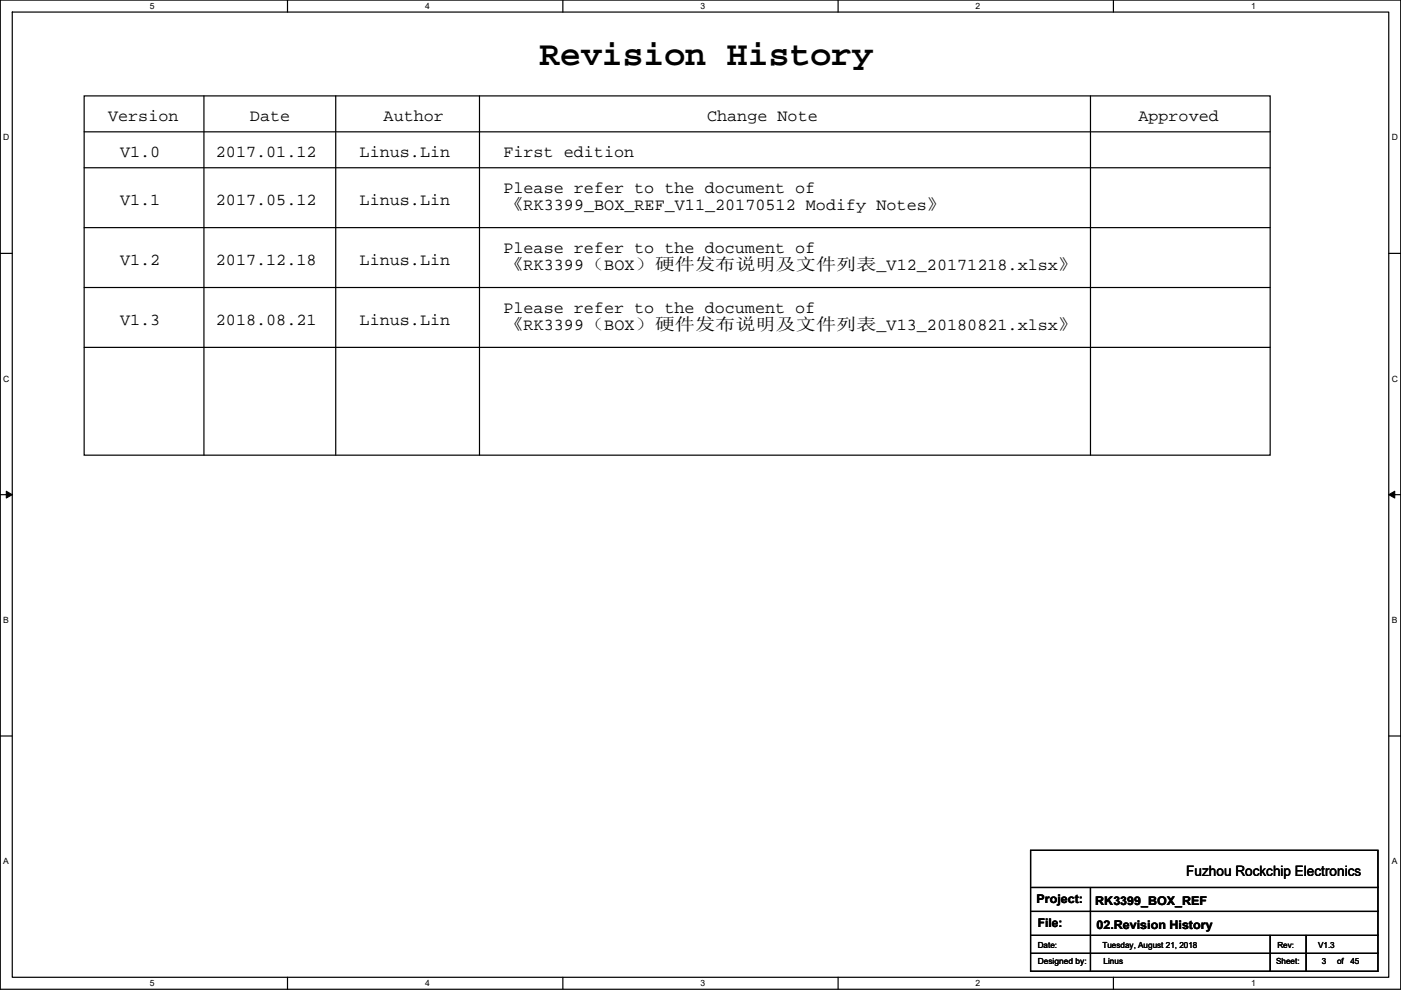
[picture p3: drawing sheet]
<svg xmlns="http://www.w3.org/2000/svg" width="297mm" height="210mm" viewBox="0 0 297 210" stroke-linecap="round" stroke-linejoin="round" font-family="sans-serif">
<defs><g id="words">
<text font-size="7.4" x="114.4" y="13.8">Revision History</text>
<g font-size="3.6">
<text x="22.9" y="25.7">Version</text>
<text x="53" y="25.7">Date</text>
<text x="81.3" y="25.7">Author</text>
<text x="149.9" y="25.7">Change Note</text>
<text x="241.4" y="25.7">Approved</text>
<text x="25.5" y="33.3">V1.0</text>
<text x="45.8" y="33.3">2017.01.12</text>
<text x="76.3" y="33.3">Linus.Lin</text>
<text x="106.7" y="33.3">First edition</text>
<text x="106.7" y="41">Please refer to the document of</text>
<text x="25.5" y="43.5">V1.1</text>
<text x="45.8" y="43.5">2017.05.12</text>
<text x="76.3" y="43.5">Linus.Lin</text>
<text x="106.7" y="44.5">《RK3399_BOX_REF_V11_20170512 Modify Notes》</text>
<text x="106.7" y="53.7">Please refer to the document of</text>
<text x="25.5" y="56.2">V1.2</text>
<text x="45.8" y="56.2">2017.12.18</text>
<text x="76.3" y="56.2">Linus.Lin</text>
<text x="106.7" y="57.2">《RK3399（BOX）硬件发布说明及文件列表_V12_20171218.xlsx》</text>
<text x="25.5" y="68.9">V1.3</text>
<text x="45.8" y="68.9">2018.08.21</text>
<text x="76.3" y="68.9">Linus.Lin</text>
<text x="106.7" y="66.4">Please refer to the document of</text>
<text x="106.7" y="69.9">《RK3399（BOX）硬件发布说明及文件列表_V13_20180821.xlsx》</text>
</g>
<text font-size="3" x="251.5" y="185.9">Fuzhou Rockchip Electronics</text>
<g font-size="2.5">
<text x="219.8" y="191.6">Project:</text>
<text x="232.2" y="191.9">RK3399_BOX_REF</text>
<text x="220" y="196.7">File:</text>
<text x="232.5" y="197">02.Revision History</text>
</g>
<g font-size="1.8">
<text x="31.8" y="1.9">5</text>
<text x="90.1" y="1.9">4</text>
<text x="148.5" y="1.9">3</text>
<text x="206.9" y="1.9">2</text>
<text x="265.2" y="1.9">1</text>
<text x=".7" y="29.8">D</text>
<text x="295.1" y="29.8">D</text>
<text x=".7" y="81">C</text>
<text x="295.1" y="81">C</text>
<text x=".7" y="132.1">B</text>
<text x="295.1" y="132.1">B</text>
<text x=".7" y="183.3">A</text>
<text x="295.1" y="183.3">A</text>
<text x="220" y="201">Date:</text>
<text x="233.7" y="201">Tuesday, August 21, 2018</text>
<text x="270.8" y="201">Rev:</text>
<text x="279.5" y="201">V1.3</text>
<text x="31.8" y="209.2">5</text>
<text x="90.1" y="209.2">4</text>
<text x="148.5" y="209.2">3</text>
<text x="206.9" y="209.2">2</text>
<text x="220" y="204.6">Designed by:</text>
<text x="234" y="204.6">Linus</text>
<text x="265.2" y="209.2">1</text>
<text x="270.6" y="204.6">Sheet:</text>
<text x="280.2" y="204.6">3</text>
<text x="283.5" y="204.6">of</text>
<text x="286.3" y="204.6">45</text>
</g>
</g></defs>
<path d="M.1 0h296.9v209.8h-296.9zM2.6 2.6h291.8v204.7h-291.8z" fill="none" stroke="#000" stroke-width=".25"/>
<g fill="#fff">
<path d="M31.8 .3h1v2h-1z"/>
<path d="M31.8 207.5h1v2.1h-1z"/>
</g>
<path d="M61 0v2.6M61 207.3v2.5" fill="none" stroke="#000" stroke-width=".25"/>
<g fill="#fff">
<path d="M90.1 .3h1v2h-1z"/>
<path d="M90.1 207.5h1v2.1h-1z"/>
</g>
<path d="M119.3 0v2.6M119.3 207.3v2.5" fill="none" stroke="#000" stroke-width=".25"/>
<g fill="#fff">
<path d="M148.5 .3h1v2h-1z"/>
<path d="M148.5 207.5h1v2.1h-1z"/>
</g>
<path d="M177.7 0v2.6M177.7 207.3v2.5" fill="none" stroke="#000" stroke-width=".25"/>
<g fill="#fff">
<path d="M206.9 .3h1v2h-1z"/>
<path d="M206.9 207.5h1v2.1h-1z"/>
</g>
<path d="M236.1 0v2.6M236.1 207.3v2.5" fill="none" stroke="#000" stroke-width=".25"/>
<g fill="#fff">
<path d="M265.2 .3h1v2h-1z"/>
<path d="M265.2 207.5h1v2.1h-1z"/>
<path d="M.7 28.2h1.3v2h-1.3z"/>
<path d="M295.1 28.2h1.3v2h-1.3z"/>
<path d="M.7 79.3h1.3v2.1h-1.3z"/>
<path d="M295.1 79.3h1.3v2.1h-1.3z"/>
</g>
<path d="M.1 53.7h2.5M294.4 53.7h2.6" fill="none" stroke="#000" stroke-width=".25"/>
<g fill="#fff">
<path d="M.7 130.5h1.2v2h-1.2z"/>
<path d="M295.1 130.5h1.2v2h-1.2z"/>
</g>
<path d="M.1 104.9h2.5M294.4 104.9h2.6" fill="none" stroke="#000" stroke-width=".25"/>
<path d="M1.3 104.2l1.3 .7-1.3 .7zM294.4 104.9l1.3-.7v1.4z" fill="#000" stroke="#000" stroke-width=".21"/>
<g fill="#fff">
<path d="M.7 181.7h1.2v2h-1.2z"/>
<path d="M295.1 181.7h1.2v2h-1.2z"/>
</g>
<g fill="none" stroke="#000" stroke-width=".25">
<path d="M17.8 20.3h251.5v76.2h-251.5zM17.8 28h251.5M17.8 35.6h251.5M43.2 20.3v76.2M71.2 20.3v76.2M101.7 20.3v76.2M231.2 20.3v76.2M17.8 48.3h251.5M17.8 61h251.5M17.8 73.7h251.5M.1 156.1h2.5M294.4 156.1h2.6"/>
<path d="M218.5 188.2h73.7M218.5 193.3h73.7M218.5 198.4h73.7M218.5 180.4h73.7v25.6h-73.7zM231.2 188.2v17.8M269.3 198.4v7.6M276.9 198.4v7.6M218.5 202.2h73.7"/>
</g>
<use href="#words"/>
</svg>
